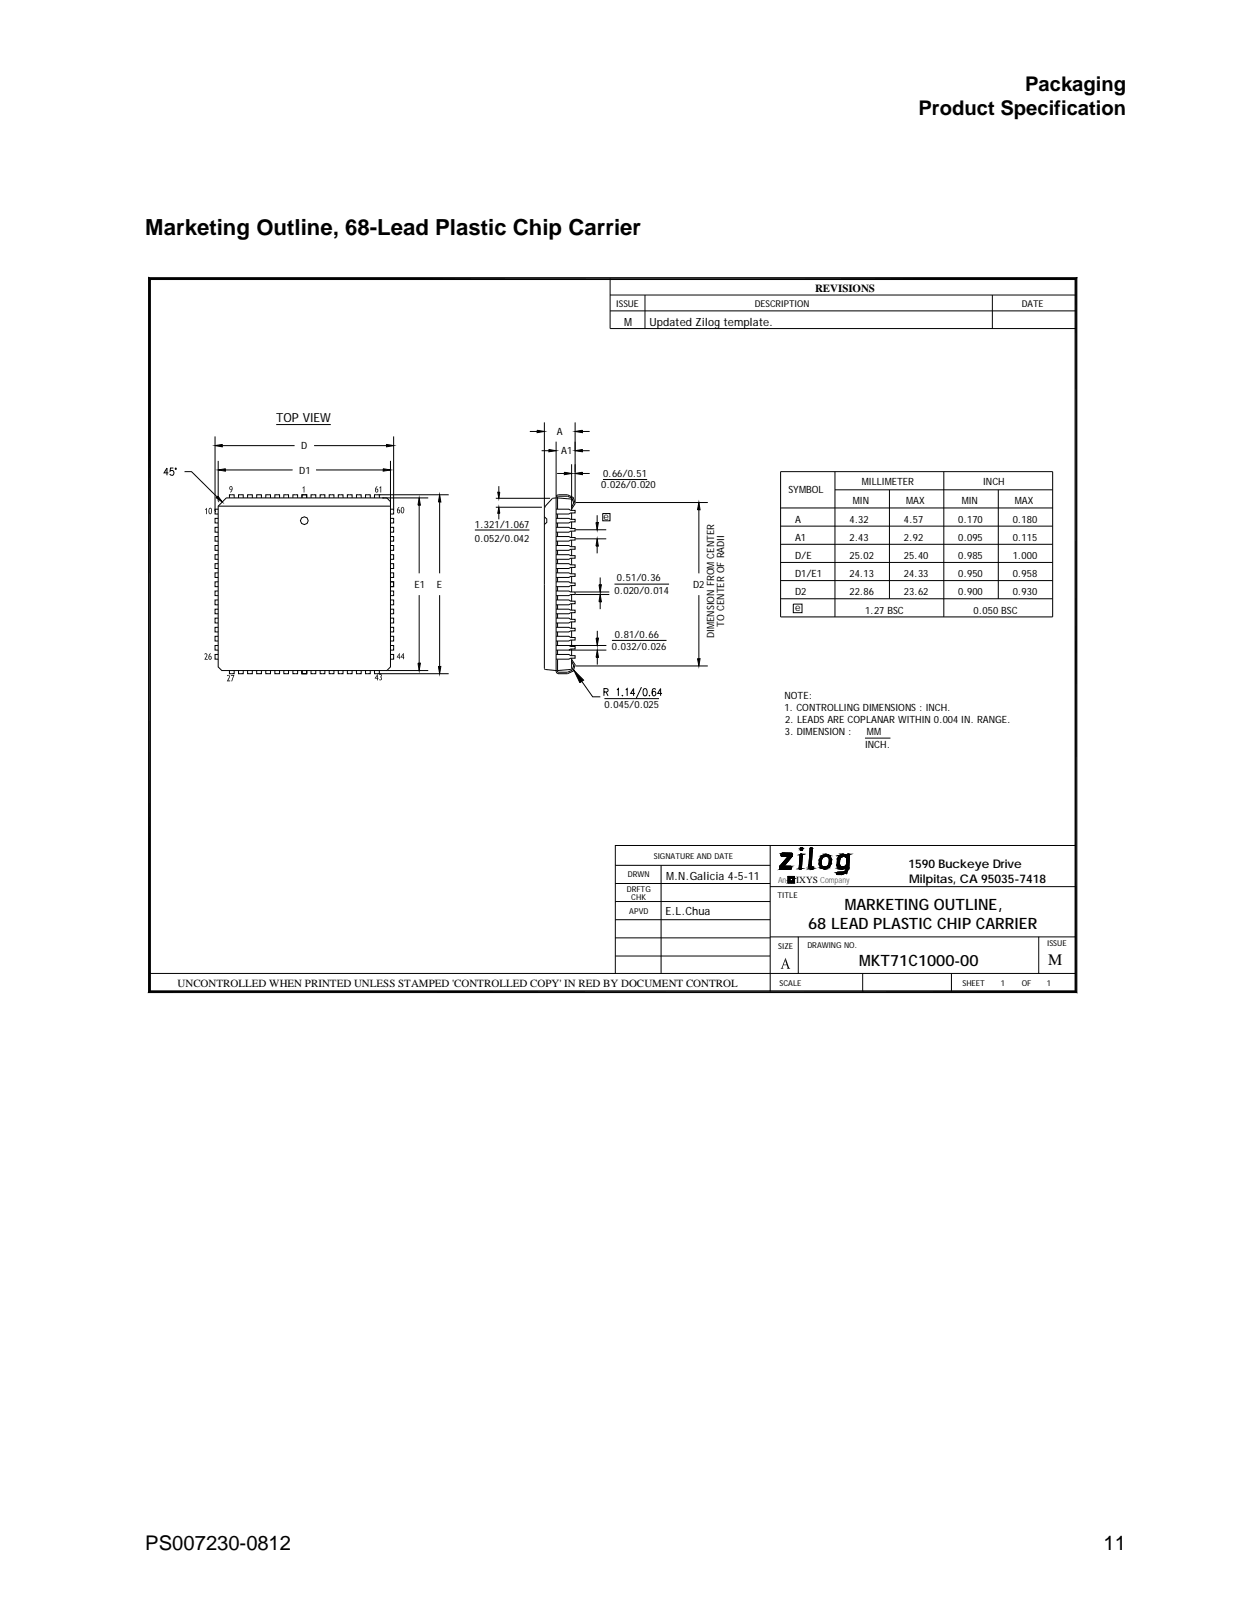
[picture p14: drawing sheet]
<svg xmlns="http://www.w3.org/2000/svg" width="216mm" height="279mm" viewBox="0 0 216 279" stroke-linecap="round" stroke-linejoin="round" font-family="sans-serif">
<defs><g id="words">
<text font-size="3.9" x="25.4" y="41.1">Marketing Outline, 68-Lead Plastic Chip Carrier</text>
<g font-size="3.5">
<text x="179.2" y="16">Packaging</text>
<text x="160.6" y="20">Product Specification</text>
<text x="25.4" y="271">PS007230-0812</text>
<text x="192.9" y="271">11</text>
</g>
<text font-size="2.8" x="183.3" y="168.8">M</text>
<g font-size="2.7">
<text x="147.7" y="159.1">M</text>
<text x="149.7" y="159.1">ARKETING OUTLINE,</text>
<text x="141.3" y="162.4">68 LEAD PLASTIC CHIP CARRIER</text>
<text x="150.2" y="169">M</text>
<text x="152.2" y="169">KT71C1000-00</text>
</g>
<text font-size="2.2" x="48.3" y="73.7">TOP VIEW</text>
<g font-size="2.1">
<text x="158.8" y="151.8">1590 Buckeye Drive</text>
<text x="158.9" y="154.4">Milpitas, CA 95035-7418</text>
</g>
<g font-size="2">
<text x="109.1" y="57">M</text>
<text x="113.5" y="57">Updated Zilog template.</text>
<text x="116.5" y="153.9">M</text>
<text x="117.9" y="153.9">.N.Galicia 4-5-11</text>
<text x="116.3" y="160">E.L.Chua</text>
</g>
<g font-size="1.9">
<text x="142.5" y="51">REVISIONS</text>
<text x="31" y="172.5">UNCONTROLLED WHEN PRINTED UNLESS STAMPED 'CONTROLLED COPY' IN RED BY DOCUMENT CONTROL</text>
</g>
<g font-size="1.7">
<text x="97.3" y="76.1">A</text>
<text x="52.3" y="82.8">D1</text>
<text x="52.6" y="78.5">D</text>
<text x="98.1" y="79.4">A1</text>
<text x="105.4" y="83.5">0.66/0.51</text>
<text x="105.1" y="85.4">0.026/0.020</text>
<text x="137.8" y="86.1">SYM</text>
<text x="140.9" y="86.1">BOL</text>
<text x="149.1" y="88">M</text>
<text x="150.3" y="88">IN</text>
<text x="150.7" y="84.9">M</text>
<text x="151.9" y="84.9">ILLIM</text>
<text x="155.9" y="84.9">ETER</text>
<text x="158.4" y="88">M</text>
<text x="159.6" y="88">AX</text>
<text x="168.1" y="88">M</text>
<text x="169.4" y="88">IN</text>
<text x="171.9" y="84.9">INCH</text>
<text x="177.4" y="88">M</text>
<text x="178.7" y="88">AX</text>
<text x="83" y="94.8">0.052/0.042</text>
<text x="83" y="92.3">1.321/1.067</text>
<text x="105.5" y="90.8">e</text>
<text x="139" y="94.6">A1</text>
<text x="139" y="91.4">A</text>
<text x="148.5" y="94.6">2.43</text>
<text x="148.5" y="91.4">4.32</text>
<text x="158" y="94.6">2.92</text>
<text x="158" y="91.4">4.57</text>
<text x="167.5" y="91.4">0.170</text>
<text x="167.5" y="94.6">0.095</text>
<text x="177" y="91.4">0.180</text>
<text x="177" y="94.6">0.115</text>
<text x="107.8" y="101.6">0.51/0.36</text>
<text x="139" y="100.9">D1/E1</text>
<text x="139" y="97.7">D/E</text>
<text x="148.5" y="97.7">25.02</text>
<text x="148.5" y="100.9">24.13</text>
<text x="158" y="100.9">24.33</text>
<text x="158" y="97.7">25.40</text>
<text x="167.5" y="97.7">0.985</text>
<text x="167.5" y="100.9">0.950</text>
<text x="177" y="100.9">0.958</text>
<text x="177" y="97.7">1.000</text>
<text x="72.5" y="102.8">E1</text>
<text x="76.4" y="102.8">E</text>
<text x="107.4" y="103.8">0.020/0.014</text>
<text x="121.2" y="102.8">D2</text>
<text x="139" y="104.1">D2</text>
<text x="139" y="106.8">e</text>
<text x="148.5" y="104.1">22.86</text>
<text x="151.2" y="107.3">1.27 BSC</text>
<text x="158" y="104.1">23.62</text>
<text x="167.5" y="104.1">0.900</text>
<text x="170.2" y="107.3">0.050 BSC</text>
<text x="177" y="104.1">0.930</text>
<text x="107" y="113.6">0.032/0.026</text>
<text x="107.5" y="111.5">0.81/0.66</text>
<text x="124.9" y="111.5" transform="rotate(-90 124.9 111.5)">DIM</text>
<text x="124.9" y="108.7" transform="rotate(-90 124.9 108.7)">ENSION FROMCENTER</text>
<text x="126.6" y="109.6" transform="rotate(-90 126.6 109.6)">TO CENTER OF RADII</text>
<text x="105.7" y="123.8">0.045/0.025</text>
<text x="137.1" y="124.3">1. CONTROLLING DIM</text>
<text x="137.2" y="122.2">NOTE:</text>
<text x="153.6" y="124.3">ENSIONS : INCH.</text>
<text x="137.2" y="128.6">3. DIM</text>
<text x="137.2" y="126.4">2. LEADS ARE COPLANAR W</text>
<text x="142.1" y="128.6">ENSION :</text>
<text x="151.2" y="130.7">INCH.</text>
<text x="151.6" y="128.6">M</text>
<text x="152.8" y="128.6">M</text>
<text x="158.5" y="126.4">ITHIN 0.004 IN. RANGE.</text>
</g>
<g font-size="1.6">
<text x="107.7" y="53.7">ISSUE</text>
<text x="131.9" y="53.7">DESCRIPTION</text>
<text x="178.6" y="53.7">DATE</text>
<text x="139.2" y="154.4">IXYS Com</text>
</g>
<g font-size="1.5" fill="#5b5b5b">
<text x="136" y="154.4">An</text>
<text x="145.9" y="154.4">pany</text>
</g>
<g font-size="1.4">
<text x="109.6" y="156">DRFTG</text>
<text x="109.8" y="153.4">DRW</text>
<text x="112.7" y="153.4">N</text>
<text x="114.3" y="150.2">SIGNATURE AND DATE</text>
<text x="110" y="159.8">APVD</text>
<text x="110.4" y="157.3">CHK</text>
<text x="135.9" y="157">TITLE</text>
<text x="136" y="165.9">SIZE</text>
<text x="141.1" y="165.8">DRAW</text>
<text x="144.9" y="165.8">ING NO.</text>
<text x="183.1" y="165.4">ISSUE</text>
<text x="136.3" y="172.3">SCALE</text>
<text x="168.3" y="172.3">SHEET</text>
<text x="175" y="172.3">1</text>
<text x="178.6" y="172.3">OF</text>
<text x="183" y="172.3">1</text>
</g>
</g></defs>
<path d="M25.3 46.2h164.5v129.1h-164.5z" fill-rule="evenodd" fill="#fff" stroke="#fff" stroke-width=".17"/>
<g fill="none" stroke="#000" stroke-width=".17">
<path d="M26 48.6l.3 .3v124.3l-.3 .3zM26 48.6h162.3l-.4 .3h-161.6zM106.7 51.6h81.4M106.7 48.7v8.7h81.4M106.7 54.4h81.4M112.8 51.6v5.8M173.5 51.6v5.8M187.9 48.9l.4-.3v124.9l-.4-.3zM37.6 76.3v13.1M37.6 77.9l1.3-.2v.4zM38.9 77.9h12.6M48.3 74.2h9.5"/>
<path d="M54.9 77.9h12.7M67.6 77.7l1.2 .2-1.2 .2zM68.8 76.3v12.7M68.8 77.9h.1M92.6 75.4h1.3M93.9 75.2l1.3 .2-1.3 .2zM94.7 78.8h1.2M95.2 73.9v14.7M95.9 78.6l1.3 .2-1.3 .2zM97.2 77.2v9.6M100.5 73.9v13.9M100.5 78.8h.1"/>
<path d="M100.5 75.4h.1M100.5 78.8l1.3-.2v.4zM100.5 75.4l1.3-.2v.4zM101.8 78.8h1.3M101.8 75.4h1.3M29.4 82.7h-.7l.5-.9v1.3M30.3 81.8h-.5l-.1 .6 .5-.1 .2 .1-.1 .6-.2 .1-.4-.2M32.3 82.5h1.2l4.5 4.4M37.6 89.5h.1M37.6 89.5v.4h.5M37.8 87l.3-.3 .8 1.1zM38.1 87.7h.1"/>
<path d="M38.1 88.5h30.2M38.1 80.6v7M38.1 98.6h-.5v.8h.5M38.1 97h-.5v.8h.5M38.1 93.8h-.5v.8h.5M38.1 95.4h-.5v.8h.5M38.1 92.2h-.5v.8h.5M38.1 90.6h-.5v.8h.5M38.1 89h-.5v.5M38.1 82.2l1.3-.2v.4zM39.4 82.2h11.8M39.6 87.1h28l.7 .6v28.9l-.7 .6h-28.8l-.7-.6v-28.1z"/>
<path d="M40.1 87.1v-.6h.8v.6M41.7 87.1v-.6h.8v.6M43.3 87.1v-.6h.8v.6M44.9 87.1v-.6h.8v.6M46.5 87.1v-.6h.8v.6M48 87.1v-.6h.9v.6M49.6 87.1v-.6h.8v.6M51.2 87.1v-.6h.8v.6M52.8 87.1v-.6h.8v.6M54.4 87.1v-.6h.8v.6M55.2 82.2h11.8M56 87.1v-.6h.8v.6"/>
<path d="M57.6 87.1v-.6h.8v.6M59.1 87.1v-.6h.9v.6M60.7 87.1v-.6h.9v.6M62.3 87.1v-.6h.8v.6M63.9 87.1v-.6h.8v.6M65.5 87.1v-.6h.8v.6M66.3 86.5h.1M66.4 86.5h12M66.8 87.1h.1M66.9 87.1h8M67 82l1.3 .2-1.3 .2zM68.3 98.6h.5v.8h-.5"/>
<path d="M68.3 97h.5v.8h-.5M68.3 93.8h.5v.8h-.5M68.3 95.4h.5v.8h-.5M68.3 92.2h.5v.8h-.5M68.3 90.6h.5v.8h-.5M68.3 89h.5v.9h-.5M68.3 80.6v7.8M68.3 82.2h.1M68.8 89h.1M73.3 87.1l.2 1.2h-.4zM73.3 88.3v11.9M76.9 86.5l.2 1.3h-.5z"/>
<path d="M76.9 87.8v12.4M83 92.7h9.6M86.7 87.1h9.5M86.7 88.7h8M87 86.1h.4l-.2 1zM87.2 88.7l.2 1h-.4zM87.2 85v1.1M87.2 89.7v1.1M95.2 88.7v28.2l.1 .2 1.9 .1M95.2 90.4l.4 .3v.6l-.4 .4M95.2 88.7h.1M97.2 98.6h2.2l.4 .2h.7v.4h-.7l-.4 .2h-2.2"/>
<path d="M97.2 97h2.2l.4 .2h.7v.4h-.7l-.4 .2h-2.2M97.2 95.4h2.2l.4 .2h.7v.4h-.7l-.4 .2h-2.2M97.2 93.8h2.2l.4 .2h.7v.4h-.7l-.4 .2h-2.2M97.2 92.2h2.2l.4 .2h.7v.5h-.7l-.4 .1h-2.2M97.2 90.6h2.2l.4 .2h.7v.4h-.7l-.4 .2h-2.2M97.2 89h2.2l.4 .2h.7v.5h-.7l-.4 .2h-2.2M97.2 86.9v30.3M97.2 86.9h.1M97.2 86.9l.1-.3 .3-.1h1.6l1 .5 .3 1.1-.6 .9M97.4 82.8h1.3M97.5 89.9v.7M97.5 91.4v.8"/>
<path d="M97.5 93v.8M97.5 94.6v.8M97.5 96.2v.8M97.5 97.8v.8M97.5 99.4v.8M98.7 82.6l1.2 .2-1.2 .2zM99.9 87.4h.1M99.9 88.7l.4-.8-.3-.8-.8-.3h-1.6l-.1 .1v2.1M99.9 87.4l-.1-.2-2.3-.1h-.9l-1.4 1.6M99.9 81.2v6.2M99.9 87.4v1.8M99.9 89.7v1.1"/>
<path d="M99.9 91.2v1.2M99.9 92.9v1.1M99.9 94.4v1.2M99.9 96v1.2M99.9 97.6v1.2M99.9 99.2v1.1M100.5 87.9h.1M100.5 82.8h.1M100.5 94.2h.1M100.5 92.6h.1M100.5 82.6h.1M100.5 82.8l1.3-.2v.4z"/>
<path d="M100.6 87.9h23.1M100.6 94.2h5.4M100.6 92.6h5.4M101.8 82.8h1.3M104.2 91.4h.4l-.2 1.2zM104.4 94.2l.2 1.3h-.4zM104.4 92.6h.1M104.4 90.1v1.3M104.4 95.5v1.3M105.4 89.8h1.2v1.3h-1.2zM105.4 83.8h7.7M122.2 87.9l.2 1.2h-.5z"/>
<path d="M122.2 87.9h.1M122.2 89.1v11.1M136.5 82.5h47.5v25.4h-47.5zM136.5 88.8h47.5M136.5 92h47.5M136.5 95.2h47.5M136.5 98.3h47.5M146 85.6h38M146 82.5v25.4M155.5 85.6v19.1M165 82.5v25.4M174.5 85.6v19.1"/>
<path d="M38.1 111.3h-.5v.8h.5M38.1 114.4h-.5v.9h.5M38.1 112.9h-.5v.8h.5M38.1 108.1h-.5v.8h.5M38.1 109.7h-.5v.8h.5M38.1 106.5h-.5v.8h.5M38.1 103.3h-.5v.8h.5M38.1 104.9h-.5v.8h.5M38.1 101.7h-.5v.9h.5M38.1 100.2h-.5v.8h.5M40.1 117.2v.6h.8v-.6M41.7 117.2v.6h.8v-.6"/>
<path d="M43.3 117.2v.6h.8v-.6M44.9 117.2v.6h.8v-.6M46.5 117.2v.6h.8v-.6M48 117.2v.6h.9v-.6M49.6 117.2v.6h.8v-.6M51.2 117.2v.6h.8v-.6M52.8 117.2v.6h.8v-.6M54.4 117.2v.6h.8v-.6M56 117.2v.6h.8v-.6M57.6 117.2v.6h.8v-.6M59.1 117.2v.6h.9v-.6M60.7 117.2v.6h.9v-.6"/>
<path d="M62.3 117.2v.6h.8v-.6M63.9 117.2v.6h.8v-.6M65.5 117.2v.6h.8v-.6M66.3 117.8h.1M66.4 117.8h12M67.6 117.2h7.3M68.3 111.3h.5v.8h-.5M68.3 114.4h.5v.9h-.5M68.3 112.9h.5v.8h-.5M68.3 108.1h.5v.8h-.5M68.3 109.7h.5v.8h-.5M68.3 106.5h.5v.8h-.5"/>
<path d="M68.3 103.3h.5v.8h-.5M68.3 104.9h.5v.8h-.5M68.3 101.7h.5v.9h-.5M68.3 100.2h.5v.8h-.5M73.1 116h.4l-.2 1.2zM73.3 117.2h.1M73.3 104.1v11.9M76.6 116.5h.5l-.2 1.3zM76.9 104.1v12.4M97.2 111.3h2.2l.4 .2h.7v.4h-.7l-.4 .2h-2.2M97.2 114.4h2.2l.4 .2h.7v.5h-.7l-.4 .2h-2.2M97.2 112.9h2.2l.4 .1h.7v.5h-.7l-.4 .2h-2.2"/>
<path d="M97.2 100.2h2.2l.4 .1h.7v.5h-.7l-.4 .2h-2.2M97.2 109.7h2.2l.4 .2h.7v.4h-.7l-.4 .2h-2.2M97.2 108.1h2.2l.4 .2h.7v.4h-.7l-.4 .2h-2.2M97.2 106.5h2.2l.4 .2h.7v.4h-.7l-.4 .2h-2.2M97.2 104.9h2.2l.4 .2h.7v.5h-.7l-.4 .1h-2.2M97.2 103.3h2.2l.4 .2h.7v.4h-.7l-.4 .2h-2.2M97.2 101.7h2.2l.4 .2h.7v.5h-.7l-.4 .2h-2.2M97.2 117.2h.3M97.5 101v.7M97.5 102.6v.7M97.5 104.1v.8M97.5 105.7v.8"/>
<path d="M97.5 107.3v.8M97.5 108.9v.8M97.5 110.5v.8M97.5 112.1v.8M97.5 113.7v.7M97.5 115.3v1.9M99.4 113.7h.1M99.4 112.9h.1M99.5 113.7h6.5M99.5 112.9h6.5M99.9 115.1v1.9l-2.4 .2M99.9 100.8v1.1"/>
<path d="M99.9 102.4v1.1M99.9 103.9v1.2M99.9 105.6v1.1M99.9 107.1v1.2M99.9 108.7v1.2M99.9 110.3v1.2M99.9 111.9v1.1M99.9 113.5v1.1M99.9 115.3l.6 .9-.3 1.1-1 .5h-1.6l-.3-.1-.1-.5M99.9 115.6l.4 .8-.3 .8-.8 .3h-1.6l-.1-.3M100.3 117.2l1.7 1.7-.6 .5zM100.5 103.9h.1"/>
<path d="M100.5 103.5h.1M100.5 116.4h.1M100.6 103.9h5.9M100.6 103.5h5.9M100.6 116.4h23.1M101.7 119.1l1.9 2.7h1.3M104.2 111.6h.4l-.2 1.3zM104.4 110.3v1.3M104.4 114.9v1.3M104.4 113.7l.2 1.2h-.4zM104.7 102.2h.4l-.2 1.3zM104.9 103.9l.2 1.3h-.4z"/>
<path d="M104.9 103.5h.1M104.9 101v1.2M104.9 105.2v1.3M107 112h9.5M107.4 102.1h9.6M121.9 115.2h.5l-.2 1.2zM122.2 104.1v11.1M136.5 101.5h47.5M136.5 104.7h47.5M138.7 105.6h1.5v1.5h-1.5zM105.6 121l.6-.1 .1-.4-.7-.1v1.3M105.7 122.2h9.5"/>
<path d="M105.9 121l.4 .7M107.8 120.6l.3-.2v1.3M108.8 121.6h.1zM109.4 120.6l.2-.2v1.3M111 121.2h-.7l.5-.8v1.3M112.1 120.1l-.9 2M112.6 120.5l.1-.1a.68 .68 0 0 1 .4 .6 .68 .68 0 0 1-.4 .7 .93 .93 0 0 1-.1-1.2zM113.5 121.5v.2zM114.6 120.6l-.3-.2a.74 .74 0 0 0 .1 1.3 .37 .37 0 0 0 .3-.6 .37 .37 0 0 0-.7 0v.1M115.7 121.2h-.7l.5-.8v1.3M151.2 129.1h4.5M107.6 157.6h27"/>
<path d="M107.6 154.5h27M107.6 151.3h27M115.6 151.3v18.9M134.6 155h53.5M134.6 147.8v25.6M136.3 151.9l.1 .1M136.3 151.9h2zM136.3 151.9h2M136.3 151.9l1.9 .1zM136.3 152h1.9h-1.9M136.3 151.4l.8 .1-.8 .5zM136.3 151.5h2l-2 .4z"/>
<path d="M136.3 151.5h2zM136.3 151.5h2M136.3 152l.8-.5h1.2zM136.3 151.5v.4M136.3 151.4l.8 .1zM136.3 152l2.1-.4-.1 .2zM136.3 152l2-.2zM136.3 152l2-.5 .1 .1zM136.3 152l2-.1zM136.3 152l2-.5zM136.3 151.4h.8zM136.4 151.4h.7z"/>
<path d="M136.4 152h1.8h-1.8M136.4 151.4l-.1 .1M136.5 149.5l2 .1h-1.9zM136.5 149.5l.2 .2h1.1l-1.4 1.7M136.5 149.6h2M136.5 149.4l2-.1v.3zM136.5 149.4l2 .2-2-.1zM136.5 149.4v.1M136.6 149.6h1.9zM136.6 149.6l1.9 .1zM136.6 149.2h1.9v.1zM136.6 149.2h1.9z"/>
<path d="M136.6 149.2l1.9 .1-2 .1zM136.7 149.7h1.8zM136.7 149.2h1.8zM136.7 149.2l-.2 .2M136.7 149.2h1.7l.1 .1M137.1 151.4l1.2 .1M137.8 153.2h.3v.7zM137.8 154.1h.7v.3h-.7zM137.8 154.1l.7 .3h-.7zM137.8 153.2h.3l-.3 .7zM137.8 153.2h.3v.7h-.3zM137.8 149.8l-.7 1.6h-.7z"/>
<path d="M137.8 154.1h.7l-.7 .3zM137.8 153.2l.3 .7h-.3zM137.8 149.7h.7zM137.8 149.8l.7-.1-1.4 1.7zM137.8 154.1h.7v.3zM137.8 154.4l.7-.3v.3zM138.1 153.2v.7h-.3zM138.2 153.2h.7v.3zM138.2 153.2l.7 .3h-.7zM138.2 153.2v.3h.7M138.2 153.2h.7v.3M138.3 151.5l.1 .1"/>
<path d="M138.3 151.8l-.1 .2h-1.8M138.4 151.6l-.1 .2M138.5 149.7l-1.4 1.7M138.5 149.3v.3M138.5 149.6v.1M138.6 153.7h.3v.7zM138.6 153.7l.3 .7h-.3zM138.6 153.7h.3v.7h-.3zM139.7 151.8l.1 .2 .3-.2M139.7 151.8h.4zM139.8 151.9h.3zM139.8 151.9l.3-.1z"/>
<path d="M139.8 152l.3-.1zM139.9 149.5h.4l-.6 2.3zM139.9 149.5l-.2 2.3M139.9 149.5l.3-.1 .1 .1zM139.9 149.4h.3zM139.9 149.4h.3l-.3 .1zM139.9 149.4h.2zM139.9 148.5h.4zM139.9 148.5l.4-.2v.2zM140 148.3h.3zM140 148.6h.3zM140 148.3h.3l-.4 .2z"/>
<path d="M140 148.6l.3-.1zM140 148.3l.2-.1zM140 148.3h.3v.3h-.3zM140.1 149.4l-.2 .1M140.1 149.4l.2 .1M140.3 149.5l-.2 2.3h-.4zM140.3 149.5l-.2 2.3M141.4 151.6h.4l-.3 .2zM141.4 151.6h.6l-.5 .2zM141.4 151.6h.6zM141.4 151.6l.4-.2 .1 .1zM141.5 151.8l.6-.1z"/>
<path d="M141.5 151.8l.5-.2zM141.5 151.8h.6l-.4 .2zM141.5 151.8l.6-.2zM141.5 151.8l.6-.1v.2zM141.5 151.8l.6 .1zM141.6 148.3h.4l-.6 3.3zM141.6 148.3h.4zM141.6 148.3l.3-.1zM141.7 152l.4-.2zM141.8 152l.3-.1zM141.8 151.4l.2-3.1-.3-.1-.3 3.4a.52 .52 0 0 0 .7 .3v-.3h-.1M141.8 151.4l.2 .2"/>
<path d="M142 151.9h.1zM142 151.9l.1-.1zM142 148.3l-.2 3.3h-.4zM142 148.3l-.2 3.1-.4 .2zM143.2 151l.4 .1-.2 .6zM143.2 150.3l.6-.4-.2 .4zM143.2 150.3h.4l-.4 .7zM143.4 151.7l.3-.3 .4 .2zM143.4 151.7l.9 .3zM143.4 151.7l.9-.1zM143.4 151.7h1.6l-.7 .3zM143.4 151.7l.9-.1 .7 .1z"/>
<path d="M143.6 151.1l.1 .3-.3 .3zM143.6 149.6l.9 .1zM143.6 149.6l.7 .1-.5 .2zM143.6 149.6l.2 .3-.6 .4zM143.6 149.6h1.5l-.6 .1zM143.6 149.6l.7-.2 .8 .2zM143.6 149.6l.7-.2 .8 .2 .3 .7-.1 .7-.3 .7-.7 .3-.9-.3-.2-.7v-.7zM143.6 150.3v.8l-.4-.1zM143.8 149.9l.5-.2 .5 .2 .2 .3-.1 .8-.2 .4-.4 .2-.6-.2-.1-.3v-.8zM144.3 149.4l.8 .2zM144.3 151.6l.4-.2 .3 .3zM144.7 151.4l.6-.4-.3 .7z"/>
<path d="M144.8 149.9l.3-.3 .3 .7zM144.8 149.9l.6 .4-.4-.1zM144.9 151h.4l-.6 .4zM145 150.2l.4 .1-.5 .7zM145.4 150.3l-.1 .7h-.4zM146.3 152.8l.9 .1zM146.3 152.6l.9 .3-.9-.1zM146.3 152.6h1.7l-.8 .3zM146.3 152.9h.9zM146.3 152.5l1.7 .1h-1.7zM146.3 152.5l1.7 .1zM146.3 152.5h1z"/>
<path d="M146.3 151.2l.4-.1 .2 .3zM146.3 151.2l.6 .2-.4 .3zM146.3 151.2l.2 .5 .5 .3M146.4 150.2l.6-.3-.2 .4zM146.4 150.2l-.1 1M146.4 150.2l.4 .1-.5 .9zM146.5 151.7l.4-.3 .3 .2zM146.5 151.7l1.3 .1-.8 .2zM146.5 151.7l.7-.1 .6 .2zM146.7 149.6l.6-.2 .6 .1zM146.7 149.6l1.2-.1-.5 .2zM146.7 149.6l.7 .1-.4 .2z"/>
<path d="M146.7 149.6l.3 .3-.6 .3zM146.8 150.3l-.1 .8-.4 .1zM147 149.9l.4-.2 .6 .2 .1 .3-.1 .8a.73 .73 0 0 1-1.1 .4l-.2-.3 .1-.8zM147 152h.3M147 152l.8-.2zM147.2 151.6l.6 .2zM147.3 149.4l-.6 .2-.3 .6M147.3 149.4l.6 .1M147.3 149.4l.6 .1zM147.3 152.5l.5-.2 .2 .3zM147.4 151.6l.4-.2v.4zM147.4 149.4l.5 .1 .2 .4 .1-.5h.3v.1l-.1 2.3-.4 .8-.8 .3h-.9l.1-.4h.9"/>
<path d="M147.6 149.7l.3-.2 .2 .4zM147.6 149.7l.5 .2zM147.8 151.4l.2-.1-.2 .5zM148 149.9h.1v.3zM148 151.8v.8l-.2-.3zM148 151.8h.4l-.4 .8zM148 151.8v-.5l-.2 .5-.8 .2M148 151.8l-.2 .5-.5 .2M148 151.4l.4 .4h-.4zM148 151.3l.4 .5zM148 151.3v.1M148 151v.3l-.2 .1z"/>
<path d="M148.1 150.2l-.1 1.1zM148.1 150.2l-.1 .8M148.1 149.9l.3 1.9zM148.1 149.5l.4-.1v.1zM148.1 149.5h.4l-.4 .4zM148.2 149.4h.3l-.4 .1zM148.2 149.4h.2zM148.2 149.4h.3zM148.5 149.5l-.1 2.3-.3-1.9zM148.5 149.5l-.4 .7v-.3zM148.5 149.5l-.5 1.8zM188.1 147.8h-80.5v22.4"/>
<path d="M26 173.5l.3-.3h161.6l.4 .3zM26.1 170.2h162M107.6 167.2h27M107.6 164h27M107.6 160.8h27M134.6 163.8h53.5M139.6 163.8v6.4M150.8 170.2v3.2M166.3 170.2v3.2M181.6 163.8v6.4"/>
<circle cx="30.7" cy="81.9" r=".12"/>
<circle cx="53.2" cy="91" r=".68"/>
</g>
<g fill="#000">
<path d="M37.6 77.9l1.3-.2v.4zM67.6 77.7l1.2 .2-1.2 .2zM93.9 75.2l1.3 .2-1.3 .2zM95.9 78.6l1.3 .2-1.3 .2zM100.5 78.8l1.3-.2v.4zM100.5 75.4l1.3-.2v.4zM35.9 89h.1l-.1 .2zM37.8 87l.3-.3 .8 1.1zM38.1 82.2l1.3-.2v.4zM52.9 85.3h.2l-.2 .1zM66.3 85.3h.2l-.2 .1zM67 82l1.3 .2-1.3 .2z"/>
<path d="M73.3 87.1l.2 1.2h-.4zM76.9 86.5l.2 1.3h-.5zM87 86.1h.4l-.2 1zM87.2 88.7l.2 1h-.4zM98.7 82.6l1.2 .2-1.2 .2zM100.5 82.8l1.3-.2v.4zM104.4 94.2l.2 1.3h-.4zM104.2 91.4h.4l-.2 1.2zM122.2 87.9l.2 1.2h-.5zM66.3 117.9l.2 .1h-.2zM66.3 118.8h.2l-.2 .1zM73.1 116h.4l-.2 1.2z"/>
<path d="M76.6 116.5h.5l-.2 1.3zM100.3 117.2l1.7 1.7-.6 .5zM104.4 113.7l.2 1.2h-.4zM104.2 111.6h.4l-.2 1.3zM104.9 103.9l.2 1.3h-.4zM104.7 102.2h.4l-.2 1.3zM121.9 115.2h.5l-.2 1.2zM136.3 151.9l1.9 .1zM136.3 152h1.9zM136.3 151.4l.8 .1-.8 .5zM136.4 152h1.8zM136.3 151.4h.8z"/>
<path d="M136.4 151.4h.7zM136.6 149.6l1.9 .1zM136.6 149.2l1.9 .1-2 .1zM136.6 149.2h1.9zM136.3 151.4l.8 .1zM136.3 151.5h.8zM136.3 152l.8-.5h1.2zM136.3 151.5h2zM137.8 154.1l.7 .3h-.7zM137.8 153.2h.3l-.3 .7zM137.8 149.8l-.7 1.6h-.7zM137.8 154.1h.7l-.7 .3z"/>
<path d="M137.8 153.2l.3 .7h-.3zM138.1 153.2v.7h-.3zM137.8 153.2h.3v.7zM138.2 153.2l.7 .3h-.7zM136.3 152l2-.5zM136.3 152l2-.1zM136.3 151.9h2zM137.8 154.1h.7v.3zM137.8 154.4l.7-.3v.3zM136.6 149.2h1.9v.1zM136.7 149.2h1.8zM136.7 149.7h1.8z"/>
<path d="M137.8 149.7h.7zM137.8 149.8l.7-.1-1.4 1.7zM136.6 149.6h1.9zM136.5 149.4l2-.1v.3zM138.6 153.7l.3 .7h-.3zM138.6 153.7h.3v.7zM138.2 153.2h.7v.3zM139.7 151.8h.4zM139.8 151.9h.3zM139.9 149.5h.4l-.6 2.3zM139.9 149.4h.3l-.3 .1zM139.9 149.4h.2z"/>
<path d="M139.9 148.5h.4zM140 148.6h.3zM140 148.3h.3l-.4 .2zM140 148.3h.3zM140 148.3l.2-.1zM139.8 152l.3-.1zM139.8 151.9l.3-.1zM139.9 149.4h.3zM139.9 149.5l.3-.1 .1 .1zM140.3 149.5l-.2 2.3h-.4zM140 148.6l.3-.1zM139.9 148.5l.4-.2v.2z"/>
<path d="M141.4 151.6h.4l-.3 .2zM141.4 151.6h.6l-.5 .2zM141.5 151.8h.6l-.4 .2zM141.5 151.8l.6 .1zM141.5 151.8l.5-.2zM141.6 148.3h.4l-.6 3.3zM141.6 148.3h.4zM141.6 148.3l.3-.1zM141.4 151.6l.4-.2 .1 .1zM141.4 151.6h.6zM142 151.9h.1zM141.5 151.8l.6-.2z"/>
<path d="M142 148.3l-.2 3.3h-.4zM142 148.3l-.2 3.1-.4 .2zM142 151.9l.1-.1zM141.7 152l.4-.2zM141.5 151.8l.6-.1zM141.8 152l.3-.1zM141.5 151.8l.6-.1v.2zM143.2 151l.4 .1-.2 .6zM143.2 150.3h.4l-.4 .7zM143.4 151.7l.9 .3zM143.4 151.7l.9-.1zM143.6 151.1l.1 .3-.3 .3z"/>
<path d="M143.6 149.6l.9 .1zM143.6 149.6l.7 .1-.5 .2zM143.6 149.6l.2 .3-.6 .4zM143.6 150.3v.8l-.4-.1zM143.4 151.7l.3-.3 .4 .2zM143.2 150.3l.6-.4-.2 .4zM143.6 149.6l.7-.2 .8 .2zM143.4 151.7l.9-.1 .7 .1zM144.3 151.6l.4-.2 .3 .3zM144.8 149.9l.6 .4-.4-.1zM144.9 151h.4l-.6 .4zM145 150.2l.4 .1-.5 .7z"/>
<path d="M143.4 151.7h1.6l-.7 .3zM143.6 149.6h1.5l-.6 .1zM144.5 149.7l.6-.1-.3 .3zM144.8 149.9l.3-.3 .3 .7zM144.3 149.4l.8 .2zM144.7 151.4l.6-.4-.3 .7zM145.4 150.3l-.1 .7h-.4zM146.3 152.8l.9 .1zM146.3 152.6l.9 .3-.9-.1zM146.3 152.9h.9zM146.3 152.5l1.7 .1h-1.7zM146.3 151.2l.6 .2-.4 .3z"/>
<path d="M146.3 152.5h1zM146.4 150.2l.4 .1-.5 .9zM146.5 151.7l1.3 .1-.8 .2zM146.7 149.6l.7 .1-.4 .2zM146.7 149.6l.3 .3-.6 .3zM146.3 151.2l.4-.1 .2 .3zM146.8 150.3l-.1 .8-.4 .1zM146.5 151.7l.4-.3 .3 .2zM146.4 150.2l.6-.3-.2 .4zM146.5 151.7l.7-.1 .6 .2zM146.7 149.6l.6-.2 .6 .1zM146.3 152.5l1.7 .1z"/>
<path d="M147.6 149.7l.5 .2zM147.3 152.5l.5-.2 .2 .3zM147 152l.8-.2zM147.2 151.6l.6 .2zM147.4 151.6l.4-.2v.4zM146.7 149.6l1.2-.1-.5 .2zM147.4 149.7l.5-.2zM147.6 149.7l.3-.2 .2 .4zM147.3 149.4l.6 .1zM148 149.9h.1v.3zM148 151.8v.8l-.2-.3zM146.3 152.6h1.7l-.8 .3z"/>
<path d="M148 151.4l.4 .4h-.4zM147.8 151.4l.2-.1-.2 .5zM148 151.3l.4 .5zM148 151.3l.4 .5h-.4zM148 151v.3l-.2 .1zM148.1 150.2l-.1 1.1zM148.1 150.2l.3 1.6-.4-.5zM148.1 149.9l.3 1.9zM148.1 149.5h.4l-.4 .4zM148.2 149.4h.3l-.4 .1zM148.2 149.4h.2zM148 151.8h.4l-.4 .8z"/>
<path d="M148.2 149.4h.3zM148.1 149.5l.4-.1v.1zM148.5 149.5l-.4 .7v-.3zM148.5 149.5l-.5 1.5 .1-.8zM148.5 149.5l-.5 1.8zM148.5 149.5l-.1 2.3-.4-.5z"/>
<path d="M35.9 89l.3-.2v1.1h-.2v-.9z" fill-rule="evenodd"/>
<path d="M36.6 88.8h.2l.2 .1a.48 .48 0 0 0-.5 .3 .48 .48 0 0 0 .2 .5v.1h-.2l-.1-.3z" fill-rule="evenodd"/>
<path d="M36.8 88.9h.2l.1 .4a.38 .38 0 0 1-.1 .4 .38 .38 0 0 1-.5 .1 .47 .47 0 0 0 .5-.3 .47 .47 0 0 0-.1-.5z" fill-rule="evenodd"/>
<path d="M40.2 85.6h.3z" fill-rule="evenodd"/>
<path d="M40.2 85.1h.2l-.2 .2 .1 .2 .4 .1-.4 .5-.1-.1 .3-.4h-.3z" fill-rule="evenodd"/>
<path d="M40.2 85.1a.3 .3 0 0 1 .3-.1 .3 .3 0 0 1 .2 .4v.2h-.3l.1-.2v-.2z" fill-rule="evenodd"/>
<path d="M52.9 85.3l.3-.3v1.1h-.1v-.8z" fill-rule="evenodd"/>
<path d="M65.6 85.5l.2 .1-.1 .1v.2l.4 .1-.4 .1z" fill-rule="evenodd"/>
<path d="M65.7 85.5h.4z" fill-rule="evenodd"/>
<path d="M65.8 85.1l.1-.1 .1 .1-.3 .4h.4v.3v.2h-.3a.24 .24 0 0 0 .2-.2 .24 .24 0 0 0-.2-.2l-.2-.1z" fill-rule="evenodd"/>
<path d="M66.3 85.3l.3-.3v1.1h-.1v-.8z" fill-rule="evenodd"/>
<path d="M69.4 89.2h.3l-.2 .1 .1 .3 .3 .1a.35 .35 0 0 1-.5-.1 .35 .35 0 0 1 0-.4z" fill-rule="evenodd"/>
<path d="M69.6 89.1l.3 .1z" fill-rule="evenodd"/>
<path d="M69.6 88.8l.2-.2v.1l-.2 .4 .3 .1 .1 .2-.1 .3-.2-.1a.25 .25 0 0 0 .1-.2 .25 .25 0 0 0-.1-.2h-.3z" fill-rule="evenodd"/>
<path d="M70.1 88.8l.3-.2 .2 .2a.49 .49 0 0 0-.4 .3 .49 .49 0 0 0 .1 .5h.1h-.3z" fill-rule="evenodd"/>
<path d="M70.4 88.8h.2l.1 .3a.38 .38 0 0 1-.1 .5 .38 .38 0 0 1-.5 0l.4-.1v-.6z" fill-rule="evenodd"/>
<path d="M35.8 114.3h.4l-.4 .2z" fill-rule="evenodd"/>
<path d="M36 114.3h.2l.1 .2-.4 .7h.4v.1h-.6l.4-.8z" fill-rule="evenodd"/>
<path d="M36.4 114.8h.3l-.1 .1v.2l.3 .2h-.3l-.1-.2z" fill-rule="evenodd"/>
<path d="M36.6 114.7h.3z" fill-rule="evenodd"/>
<path d="M36.6 114.3l.2-.1 .1 .1-.3 .4h.3l.1 .3-.1 .3-.2-.1a.24 .24 0 0 0 .2-.2 .24 .24 0 0 0-.2-.2h-.3z" fill-rule="evenodd"/>
<path d="M39.8 118l.3 .1-.4 .1z" fill-rule="evenodd"/>
<path d="M39.9 118.1h.2l.1 .3-.3 .6h.3v.1h-.5l.3-.7z" fill-rule="evenodd"/>
<path d="M40.4 118h.6l-.4 1.1h-.2l.4-.9h-.4z" fill-rule="evenodd"/>
<path d="M66 117.9l-.3 .6h.5l-.1 .5h-.2v-.4h-.4z" fill-rule="evenodd"/>
<path d="M66.1 117.9v.6h-.4h.2z" fill-rule="evenodd"/>
<path d="M66.3 117.9a.28 .28 0 0 1 .4 0 .28 .28 0 0 1-.1 .5l.2 .2-.1 .2-.3 .1h-.1l.3-.2v-.2l-.2-.1 .2-.3z" fill-rule="evenodd"/>
<path d="M69.8 114.2l-.3 .7h.5l-.1 .4h-.1v-.3l-.4-.1z" fill-rule="evenodd"/>
<path d="M69.9 114.2v.7h-.4h.3z" fill-rule="evenodd"/>
<path d="M70.5 114.2l-.3 .7h.5l-.1 .4h-.1v-.3h-.5z" fill-rule="evenodd"/>
<path d="M70.6 114.2v.7h-.4h.3z" fill-rule="evenodd"/>
<path d="M137.3 167.5l-.3 1.2 .6 .1h-.7l-.1 .4 .2 .2h-.5l.2-.3z" fill-rule="evenodd"/>
<path d="M137.3 167.5l.6 1.5 .3 .4h-.7l.2-.2-.1-.4-.6-.1h.5l-.2-.8z" fill-rule="evenodd"/>
</g>
<path d="M188.3 173.4h-162.3" fill="none" stroke="#000" stroke-width=".3"/>
<path d="M26.1 48.6v124.9M188.1 48.6v124.9M188.3 48.7h-162.3" fill="none" stroke="#000" stroke-width=".32"/>
<path d="M136.3 151.8h2.1" fill="none" stroke="#000" stroke-width=".34"/>
<path d="M136.3 151.7h2.1" fill="none" stroke="#000" stroke-width=".44"/>
<path d="M136.5 149.5h2" fill="none" stroke="#000" stroke-width=".23"/>
<path d="M148.3 149.5v2.3" fill="none" stroke="#000" stroke-width=".4"/>
<path d="M136.3 151.7h2.1" fill="none" stroke="#000" stroke-width=".25"/>
<path d="M136.3 151.7h2.1" fill="none" stroke="#000" stroke-width=".36"/>
<use href="#words"/>
</svg>
